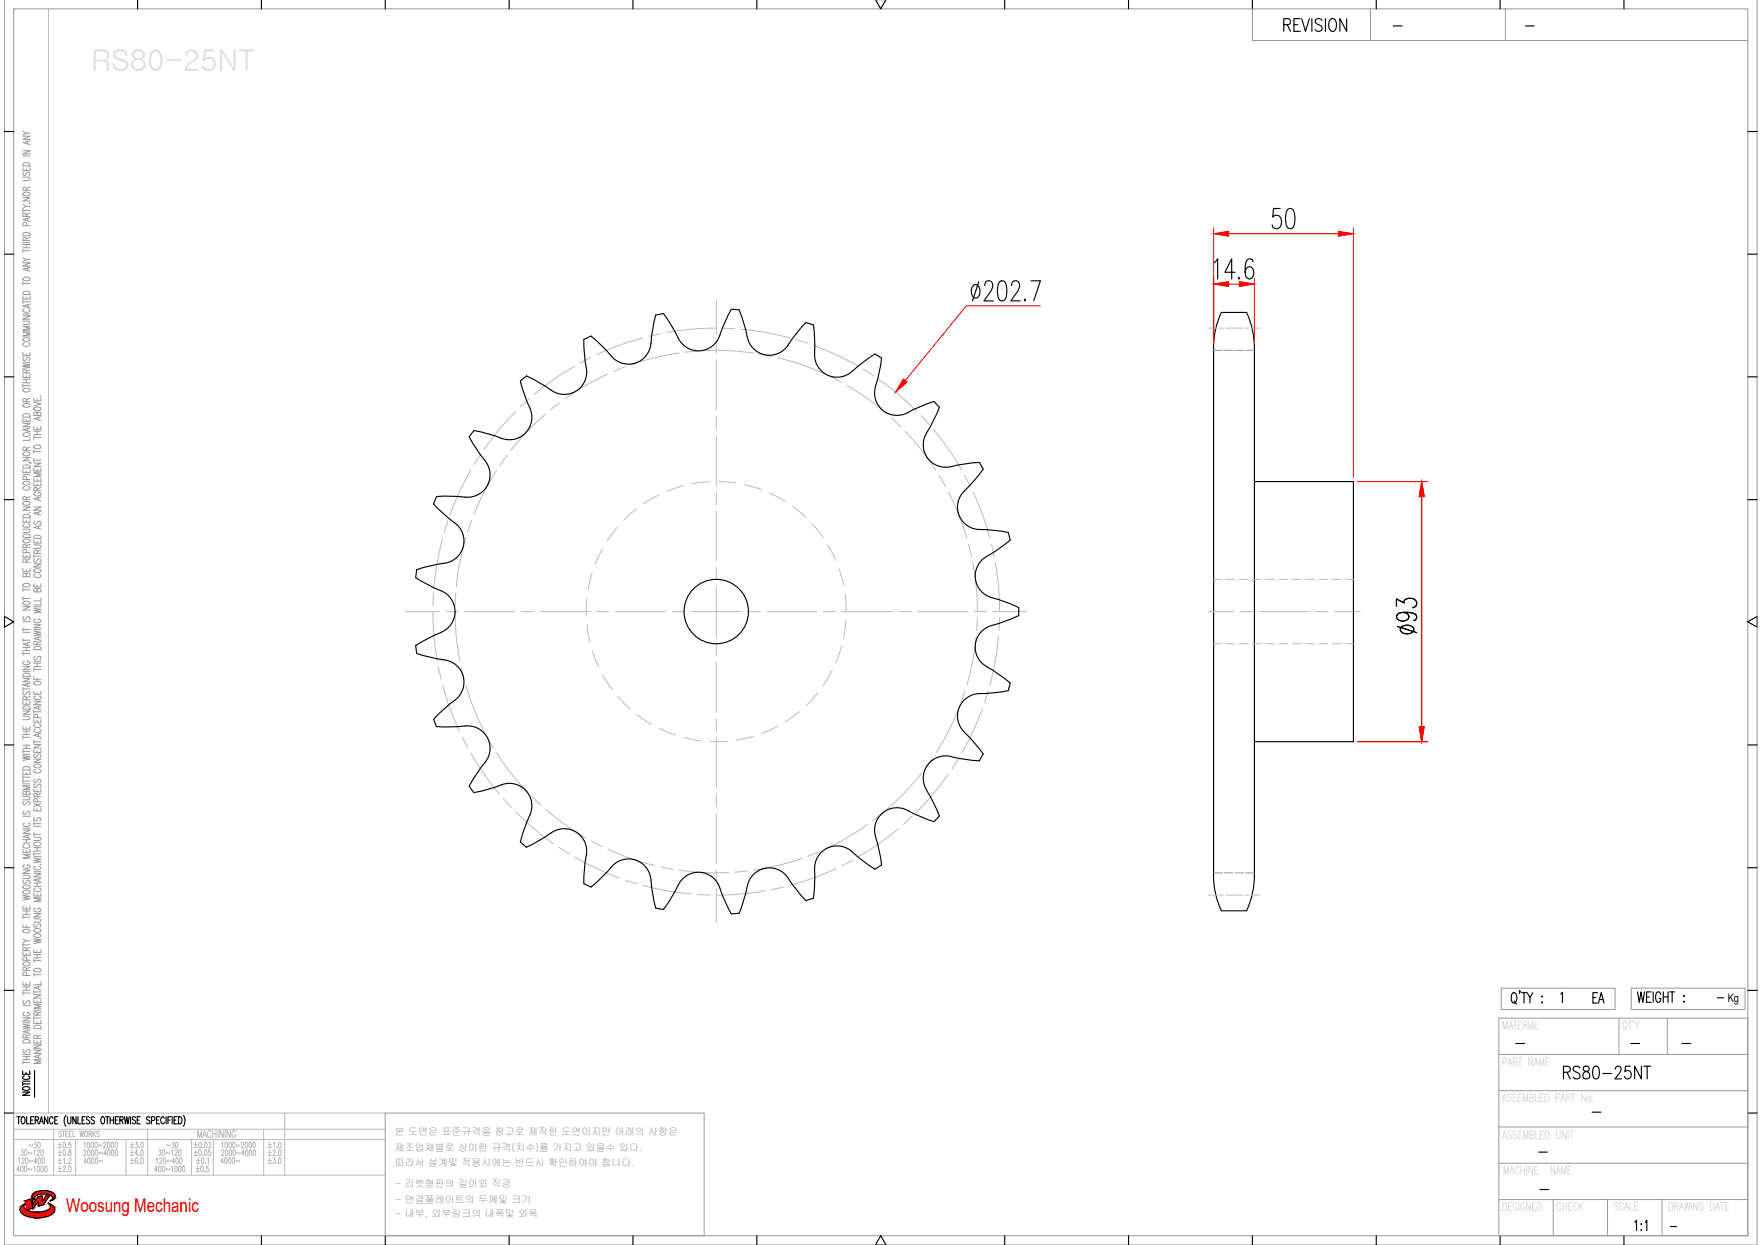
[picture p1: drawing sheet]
<svg xmlns="http://www.w3.org/2000/svg" width="297mm" height="210mm" viewBox="0 0 297 210" stroke-linecap="round" stroke-linejoin="round" font-family="sans-serif">
<defs><g id="words">
<text font-size="4.9" x="267.8" y="170.4">EA</text>
<text font-size="3.2" fill="#f00" x="11.1" y="204.3">Woosung Mechanic</text>
<g font-size="2.6">
<text x="234.2" y="5.6">-</text>
<text x="256.5" y="5.6">-</text>
<text x="288.9" y="169.3">-</text>
<text x="254.7" y="177.1">-</text>
<text x="274.1" y="177.1">-</text>
<text x="282.9" y="177.1">-</text>
<text x="267.8" y="188.7">-</text>
<text x="258.6" y="195.4">-</text>
<text x="258.9" y="201.8">-</text>
<text x="280.8" y="208.1">-</text>
</g>
<text font-size="2" x="291.4" y="169">Kg</text>
<g font-size="1.7" fill="#989898">
<text x="66.6" y="191.4">본 도면은 표준규격을 참고로 제작한 도면이지만 아래의 사항은</text>
<text x="66.6" y="194.1">제조업체별로 상이한 규격(치수)를 가지고 있을수 있다.</text>
<text x="66.6" y="196.6">따라서 설계및 적용시에는 반드시 확인하여야 합니다.</text>
<text x="66.7" y="200.2">- 리벳형핀의 길이와 직경</text>
<text x="66.7" y="202.8">- 연결플레이트의 두께및 크기</text>
<text x="66.7" y="205.2">- 내부, 외부링크의 내폭및 외폭</text>
</g>
</g></defs>
<!-- layer: 0 -->
<g fill="none" stroke="#989898" stroke-width=".17">
<path d="M.7 -.1v210h295.7v-210M2.3 1.5h292.5v206.8h-292.5zM211.3 1.5v5.3h83.5M231.2 1.5v5.3M253.9 1.5v5.3M3.9 33.3h1.2l-1.2 .6h1.2M3.9 29.9h.8l.4 .2-.2 .3h-1M3.9 28.2v.5h1.2v-.5M3.9 25.4h1.2l-1.2 .6h1.2M3.9 23h1.2l-1.2 .5h1.2M3.9 35.2v.6M3.9 35.5h1.2"/>
<path d="M3.9 34.5l.5 .3M3.9 26.3h1.2M3.9 22.1l.5 .4M3.9 39.3a.82 .82 0 0 1 1.2 .1v.3h-1.2zM3.9 32.5a.91 .91 0 0 1 1.2 .1 .64 .64 0 0 1-.6 .4 .64 .64 0 0 1-.6-.4zM3.9 27.6a.84 .84 0 0 1 1.2 .1v.3h-1.2zM4 29l-.1 .4 .1 .2 .3-.1a.52 .52 0 0 1 .7-.4l.1 .3-.2 .2M4.4 36.5v-.5h-.4l-.1 .5h1.2M4.4 32.1l-.1-.5h-.4v.5h1.2M4.4 28.4v.3M4.5 38.1l-.1-.5-.1-.1-.4 .1v.5h1.2M4.7 23.8v.4"/>
<path d="M4.7 36.8v.4M5 34.2v.1zM5.1 36.7l-1.2 .3 1.2 .3M5.1 34.8h-.7l-.5 .3M5.1 23.7l-1.2 .3 1.2 .4M5.1 22.5h-.7l-.5 .3M5.1 35.9l-.7 .3M5.1 31.6l-.7 .2M3.9 59.4v.6h1.2v-.6M3.9 54.1h.8l.4 .3-.2 .3h-1M3.9 53.2h1.2l-1.2 .6h1.2M3.9 49.9v.5h1.2v-.5"/>
<path d="M3.9 44.3h1.2l-1.2 .6h1.2M3.9 42v.5M3.9 47.5v.6M3.9 50.6v.6M3.9 52.9h1.2M3.9 50.9h1.2M3.9 47.8h1.2M3.9 43.5l.5 .3M3.9 42.3h1.2M3.9 41.8h1.2M3.9 41.2h1.2M3.9 40.9h1.2"/>
<path d="M3.9 57.1a.91 .91 0 0 1 1.2 0 .69 .69 0 0 1-1.2 .3zM3.9 49.2a.82 .82 0 0 1 1.2 .2v.2h-1.2zM3.9 46.9a.71 .71 0 0 1 1.2 .2 .7 .7 0 0 1-1.2-.1zM4.2 57.8a.32 .32 0 0 0-.3 .4 .32 .32 0 0 0 .4 .2h.3a.32 .32 0 0 0 .5-.2 .32 .32 0 0 0-.3-.4M4.2 52a.32 .32 0 0 0-.3 .5 .32 .32 0 0 0 .4 .2h.3a.32 .32 0 0 0 .5-.2 .32 .32 0 0 0-.3-.5M4.4 40.6v-.5h-.4l-.1 .5h1.2M4.4 41.2v.6M4.4 50.1v.3M4.4 59.6v.4M4.7 45.2v.4M4.7 51.4v.4M5.1 56h-1.2l1.2 .3-1.2 .3h1.2"/>
<path d="M5.1 55h-1.2l1.2 .3-1.2 .4h1.2M5.1 51.3l-1.2 .3 1.2 .3M5.1 45.1l-1.2 .3 1.2 .3M5.1 43.8h-.7l-.5 .3M5.1 40l-.7 .3M3.9 79.2v.5h1.2v-.5M3.9 77.1h1.2l-1.2 .6h1.2M3.9 73.2a.72 .72 0 0 1 1.2 .2 .87 .87 0 0 1-1.2 0zM3.9 71.4h1.2l-1.2 .6h1.2M3.9 70.5v.6h1.2v-.6M3.9 63.1v.5h1.2v-.5M3.9 61.3l1.2 .2-1.2 .2 1.2 .2-1.2 .2"/>
<path d="M3.9 64.7v.6M3.9 65h1.2M3.9 64.5h1.2M3.9 64h1.2M3.9 61.1h1.2M3.9 78.5a.84 .84 0 0 1 1.2 .1v.3h-1.2zM3.9 76.4a.71 .71 0 0 1 1.2 .2 .7 .7 0 0 1-1.2-.2zM3.9 69.9a.79 .79 0 0 1 1.2 .1v.3h-1.2zM3.9 68.2a.91 .91 0 0 1 1.2 .1 .69 .69 0 0 1-1.2 .2zM3.9 65.6a.74 .74 0 0 1 1.2 .2 .7 .7 0 0 1-1.2-.1zM4 60.2a.29 .29 0 0 0-.1 .5 .29 .29 0 0 0 .5-.1l.1-.2a.31 .31 0 0 1 .5-.1 .31 .31 0 0 1-.1 .5M4.4 75.9v-.5h-.5v.5h1.2"/>
<path d="M4.4 67.7v-.4l-.4-.1-.1 .5h1.2M4.4 62.9v-.5h-.5v.5h1.2M4.4 63.3v.3M4.4 64v.5M4.4 70.8v.3M4.4 79.4v.3M4.7 72.3v.4M5 78l.3 .1M5.1 73.8v.4h-1.2M5.1 72.2l-1.2 .3 1.2 .3M5.1 75.4l-.7 .2M5.1 67.2l-.7 .3"/>
<path d="M5.1 62.3l-.7 .3M5.7 78.9v.5h1.2v-.5M5.7 78.1h1.2l-1.2 .5h1.2M5.7 71.9v.5h1.2v-.5M5.7 67.8l1.2 .3-1.2 .3M5.7 67.1v.5h1.2v-.5M5.7 73.5v.5M5.7 75.8v.6M5.7 77.3v.6M5.7 77.6h1.2M5.7 76.1h1.2M5.7 73.7h1.2"/>
<path d="M5.7 73.3h1.2M5.7 72.7h1.2M5.8 75.2a.71 .71 0 0 1 1.1 .2 .73 .73 0 0 1-1.2-.1zM5.8 68.8a.91 .91 0 0 1 1.1 0 .69 .69 0 0 1-1.1 .3zM6.3 69.7l.2-.2h.3l.1 .2v.4h-1.2l.1-.6 .4 .1 .1 .5M6.3 67.3v.3M6.3 72.1v.3M6.3 72.7v.6M6.3 79.1v.3M6.5 70.4v.4M6.8 66.8h.1zM6.9 79.7h-1.2l1.2 .3-1.2 .4h1.2"/>
<path d="M6.9 70.3l-1.2 .3 1.2 .3M3.9 95.9v.5h1.2v-.5M3.9 93.4v.5h1.2v-.5M3.9 89.2h1l.2 .2-.2 .3-1 .1M3.9 87.5v.5h1.2v-.5M3.9 85.5h1.2l-1.2 .5h1.2M3.9 99.2v.5M3.9 99.4h1.2M3.9 80h1.2M3.9 98.5a.91 .91 0 0 1 1.2 .1 .64 .64 0 0 1-.6 .4 .64 .64 0 0 1-.6-.4zM3.9 91.1a.71 .71 0 0 1 1.2 .2 .73 .73 0 0 1-1.2-.2zM3.9 90.2a.79 .79 0 0 1 1.2 .1v.3h-1.2z"/>
<path d="M3.9 86.9a.82 .82 0 0 1 1.2 .1v.3h-1.2zM3.9 84.7a.91 .91 0 0 1 1.2 .1 .64 .64 0 0 1-.6 .4 .64 .64 0 0 1-.6-.4zM3.9 81.3a.91 .91 0 0 1 1.2 .1 .64 .64 0 0 1-.6 .4 .64 .64 0 0 1-.6-.4zM4.2 88.3a.32 .32 0 0 0-.3 .4 .32 .32 0 0 0 .4 .2h.3a.32 .32 0 0 0 .5-.2 .32 .32 0 0 0-.3-.4M4.2 82a.32 .32 0 0 0-.3 .4 .32 .32 0 0 0 .4 .2h.3a.32 .32 0 0 0 .5-.2 .32 .32 0 0 0-.3-.4M4.4 96.9l.3-.2h.3l.1 .2v.3h-1.2l.1-.5h.4v.5M4.4 94.8v-.5l-.4-.1-.1 .6h1.2M4.4 92.3l-.1-.5-.4 .1v.4h1.2M4.4 84.3v-.5l-.4-.1-.1 .6h1.2M4.4 87.7v.3M4.4 93.6v.3M4.4 96.1v.3"/>
<path d="M4.5 93.2l-.1-.5h-.5v.5h1.2M4.5 80.8l-.1-.4-.1-.1-.4 .1v.4h1.2M5 86.4h.1M5.1 94.2l-.7 .3M5.1 91.8l-.7 .2M5.1 83.7l-.7 .3M5.7 98.4v.5h1.2v-.5M5.7 95.1h1.2l-1.2 .5h1.2M5.7 91.9h.9l.3 .2-.2 .3h-1M5.7 91v.6h1.2v-.6M5.7 85.5h1.2l-1.2 .5h1.2M5.7 81.4v.5h1.2v-.5"/>
<path d="M5.7 80.6v.5h1.2v-.5M5.7 93.5v.6M5.7 93.8h1.2M5.8 96a.91 .91 0 0 1 1.1 .1 .64 .64 0 0 1-.6 .4 .64 .64 0 0 1-.6-.4zM5.8 90.4a.79 .79 0 0 1 1.1 .1v.3h-1.2zM5.9 94.2a.29 .29 0 0 0-.2 .5 .29 .29 0 0 0 .5-.1l.1-.2a.31 .31 0 0 1 .5-.1 .31 .31 0 0 1-.1 .5M5.9 87.9l-.2 .2 .2 .3 .3-.1 .1-.3a.3 .3 0 0 1 .5-.1 .3 .3 0 0 1-.1 .5M6 96.8a.32 .32 0 0 0-.3 .4 .32 .32 0 0 0 .5 .2h.2a.32 .32 0 0 0 .5-.2 .32 .32 0 0 0-.3-.4M6 83a.32 .32 0 0 0-.3 .4 .32 .32 0 0 0 .5 .2h.2a.34 .34 0 0 0 .5-.3 .34 .34 0 0 0-.5-.3v.2M6.3 99.4l.2-.2 .3 .1 .1 .1v.4h-1.2l.1-.5h.4l.1 .5M6.3 93.3l-.1-.5h-.4l-.1 .5h1.2M6.3 82.7l-.1-.5h-.4l-.1 .5h1.2"/>
<path d="M6.3 80.8v.3M6.3 81.6v.3M6.3 91.2v.4M6.3 98.6v.3M6.5 83.9v.4M6.5 86.4v.4M6.5 88.7v.4M6.9 88.6l-1.2 .3 1.2 .3M6.9 86.2l-1.2 .3 1.2 .4M6.9 83.8l-1.2 .3 1.2 .3M6.9 92.7l-.6 .3M6.9 82.2l-.6 .3"/>
<path d="M3.9 119.9h1.2l-1.2 .6h1.2M3.9 118.2v.5h1.2v-.5M3.9 114.4h1.2l-1.2 .5h1.2M3.9 112.3h1.2l-1.2 .6h1.2M3.9 102.3h1.2l-1.2 .5h1.2M3.9 100.6v.6M3.9 105.8v.6M3.9 107.6v.6M3.9 109.9v.6M3.9 115.9v.5M3.9 116.2h1.2M3.9 113.2h1.2"/>
<path d="M3.9 110.2h1.2M3.9 109.7h1.2M3.9 109.1h1.2M3.9 107.9h1.2M3.9 106.6h1.2M3.9 106.1h1.2M3.9 104.8h1.2M3.9 100.9h1.2M3.9 119.2a.84 .84 0 0 1 1.2 .1v.3h-1.2zM3.9 113.7a.82 .82 0 0 1 1.2 .1v.3h-1.2zM3.9 101.5a.91 .91 0 0 1 1.2 .1 .69 .69 0 0 1-1.2 .2zM4 116.6a.29 .29 0 0 0-.1 .5 .29 .29 0 0 0 .5-.1l.1-.2a.31 .31 0 0 1 .5-.1 .31 .31 0 0 1-.1 .5"/>
<path d="M4 104a.29 .29 0 0 0-.1 .4 .29 .29 0 0 0 .5 0l.1-.3a.31 .31 0 0 1 .5-.1 .31 .31 0 0 1-.1 .5M4.2 111.5a.32 .32 0 0 0-.3 .4 .32 .32 0 0 0 .4 .2h.3a.34 .34 0 0 0 .5-.3 .34 .34 0 0 0-.5-.3v.2M4.4 118v-.5l-.4-.1-.1 .6h1.2M4.4 109.1v.6M4.4 118.4v.3M4.7 108.4v.4M4.7 115.3v.4M5.1 115.2l-1.2 .3 1.2 .3M5.1 108.3l-1.2 .3 1.2 .3M5.1 117.4l-.7 .3M5.7 118.2h1.2l-1.2 .6h1.2M5.7 116.6v.5h1.2v-.5"/>
<path d="M5.7 114.1v.5h1.2M5.7 106.4l1.2 .2-1.2 .2 1.2 .2-1.2 .2M5.7 105.3h1.2l-1.2 .5h1.2M5.7 102.5l1.2 .3-1.2 .1 1.2 .3-1.2 .1M5.7 112.6v.5M5.7 119.7v.6M5.7 112.9h1.2M5.7 112.4h1.2M5.7 111.8h1.2M5.7 111.5h1.2M5.7 106.2h1.2M5.7 102.3h1.2"/>
<path d="M5.8 115a.71 .71 0 0 1 1.1 .3 .7 .7 0 0 1-1.2-.2zM5.8 109.1a.84 .84 0 0 1 1.1 .2v.2h-1.2zM5.9 110.7a.29 .29 0 0 0-.2 .4 .29 .29 0 0 0 .5 0l.1-.3a.31 .31 0 0 1 .5-.1 .31 .31 0 0 1-.1 .5M6 117.4a.32 .32 0 0 0-.3 .4 .32 .32 0 0 0 .5 .2h.2a.32 .32 0 0 0 .5-.2 .32 .32 0 0 0-.3-.4M6 104.4a.32 .32 0 0 0-.3 .4 .32 .32 0 0 0 .5 .2h.2a.33 .33 0 0 0 .5-.3 .33 .33 0 0 0-.5-.3v.2M6.3 108.7l-.1-.5h-.4l-.1 .5h1.2M6.3 111.8v.6M6.3 114.3v.3M6.3 116.7v.4M6.5 107.5v.4M6.5 119.1v.4M6.9 119l-1.2 .3 1.2 .3"/>
<path d="M6.9 107.3l-1.2 .3 1.2 .4M6.9 101.5v.5h-1.2M6.9 100.8v.5h-1.2M6.9 108.1l-.6 .3M3.9 139.9h1.2l-1.2 .6h1.2M3.9 134.3h.8l.4 .2-.2 .3h-1M3.9 130v.6h1.2v-.6M3.9 127.4l1.2 .2-1.2 .2 1.2 .2-1.2 .2M3.9 122.4v.6h1.2v-.6M3.9 120.8h.8l.4 .2-.2 .3h-1M3.9 124v.6M3.9 126.4v.6"/>
<path d="M3.9 130.8v.5M3.9 131.4v.6M3.9 139.6h1.2M3.9 137.6h1.2M3.9 132.2h1.2M3.9 131.7h1.2M3.9 131h1.2M3.9 127.2h1.2M3.9 126.7h1.2M3.9 126.2h1.2M3.9 125.6h1.2M3.9 124.3h1.2"/>
<path d="M3.9 123.8h1.2M3.9 123.3h1.2M3.9 129.4a.82 .82 0 0 1 1.2 .1v.3h-1.2zM4 136.8a.29 .29 0 0 0-.1 .4 .29 .29 0 0 0 .5 0l.1-.3a.31 .31 0 0 1 .5-.1 .31 .31 0 0 1-.1 .5M4 135.1l-.1 .2 .1 .4 .3-.1 .2-.3a.3 .3 0 0 1 .5-.1 .3 .3 0 0 1-.1 .5M4.2 138.7a.32 .32 0 0 0-.3 .4 .32 .32 0 0 0 .4 .3h.3a.32 .32 0 0 0 .5-.3 .32 .32 0 0 0-.3-.4M4.4 133.6l.3-.2h.3l.1 .2v.4h-1.2l.1-.6 .4 .1v.5M4.4 122.6v.4M4.4 123.3v.5M4.4 125.6v.6M4.4 130.2v.4M5.1 132.5h-1.2l1.2 .3-1.2 .3h1.2"/>
<path d="M5.7 136.2v.5h1.2v-.5M5.7 133v.5h1.2v-.5M5.7 128h1.2l-1.2 .6h1.2M5.7 126.3v.6h1.2v-.6M5.7 125.5h1.2l-1.2 .6h1.2M5.7 121.3v.5h1.2v-.5M5.7 124.8v.5M5.7 138.6v.5M5.7 139.3h1.2M5.7 138.9h1.2M5.7 135.5l1.2 .5M5.7 125.1h1.2"/>
<path d="M5.7 120h1.2M5.8 129a.91 .91 0 0 1 1.1 .1 .69 .69 0 0 1-1.1 .2zM5.9 137.9a.29 .29 0 0 0-.2 .4 .29 .29 0 0 0 .5 0l.1-.3a.31 .31 0 0 1 .5-.1 .31 .31 0 0 1-.1 .5M5.9 132.2l-.2 .4a.26 .26 0 0 0 .2 .2 .26 .26 0 0 0 .3-.2l.1-.2a.31 .31 0 0 1 .5-.1 .31 .31 0 0 1-.1 .5M5.9 131.4a.29 .29 0 0 0-.2 .5 .29 .29 0 0 0 .5-.1l.1-.2a.31 .31 0 0 1 .5-.1 .31 .31 0 0 1-.1 .5M5.9 127.1a.29 .29 0 0 0-.2 .5 .29 .29 0 0 0 .5-.1l.1-.2a.31 .31 0 0 1 .5-.1 .31 .31 0 0 1-.1 .5M6 129.7a.32 .32 0 0 0-.3 .4 .32 .32 0 0 0 .5 .2h.2a.32 .32 0 0 0 .5-.2 .32 .32 0 0 0-.3-.4M6 122.9a.32 .32 0 0 0-.3 .4 .32 .32 0 0 0 .5 .2h.2a.32 .32 0 0 0 .5-.2 .32 .32 0 0 0-.3-.4M6 122a.32 .32 0 0 0-.3 .5 .32 .32 0 0 0 .5 .2h.2a.32 .32 0 0 0 .5-.2 .32 .32 0 0 0-.3-.5M6.3 134.3l-.1-.4-.4-.1-.1 .5h1.2M6.3 121.4v.4M6.3 126.5v.4"/>
<path d="M6.3 133.2v.3M6.3 136.4v.3M6.3 135.2v-.5l-.2-.1-.3 .1-.1 .5h1.2M6.3 121v-.5h-.5l-.1 .5h1.2M6.5 123.8v.4M6.8 124.5h.1zM6.9 123.6l-1.2 .4 1.2 .3M6.9 135.5l-1.2 .5M6.9 133.8l-.6 .2M3.9 155.8v.6h1.2M3.9 152.8v.5h1.2v-.5M3.9 151l1.2 .1-1.2 .2 1.2 .2-1.2 .2"/>
<path d="M3.9 149.5a.72 .72 0 0 1 1.2 .1 .87 .87 0 0 1-1.2 0zM3.9 147.6h.8l.4 .2-.2 .3h-1M3.9 146.7h1.2l-1.2 .5h1.2M3.9 143.2v.5h1.2v-.5M3.9 154.4v.5M3.9 159v.6M3.9 159.3h1.2M3.9 158.3l.5 .3M3.9 154.6h1.2M3.9 154.1h1.2M3.9 153.6h1.2M3.9 142.1h1.2"/>
<path d="M3.9 141.6h1.2M3.9 156.8a.91 .91 0 0 1 1.2 .1 .64 .64 0 0 1-.6 .4 .64 .64 0 0 1-.6-.4zM3.9 150.3a.91 .91 0 0 1 1.2 0 .64 .64 0 0 1-.6 .5 .64 .64 0 0 1-.6-.5zM4 148.4a.29 .29 0 0 0-.1 .5 .29 .29 0 0 0 .5-.1l.1-.2a.31 .31 0 0 1 .5-.1 .31 .31 0 0 1-.1 .5M4.2 145.8a.32 .32 0 0 0-.3 .4 .32 .32 0 0 0 .4 .2h.3a.33 .33 0 0 0 .5-.3 .33 .33 0 0 0-.5-.3v.2M4.2 142.4a.32 .32 0 0 0-.3 .4 .32 .32 0 0 0 .4 .2h.3a.32 .32 0 0 0 .5-.2 .32 .32 0 0 0-.3-.4M4.4 141.6v.5M4.4 143.4v.3M4.4 152.9v.4M4.4 153.6v.5M4.4 156v.4M4.7 140.8v.4"/>
<path d="M5.1 158.6h-.7l-.5 .3M5.1 144.1h-1.2l1.2 .3-1.2 .3h1.2M5.1 140.7l-1.2 .3 1.2 .4M5.1 159.7l-.7 .3M5.7 158.3l1.2 .2-1.2 .2 1.2 .2-1.2 .2M5.7 154.9h.9l.3 .2-.2 .3-1 .1M5.7 154h1.2l-1.2 .6h1.2M5.7 150.5v.6h1.2v-.6M5.7 147.3h1.2l-1.2 .5h1.2M5.7 144.7l1.2 .2-1.2 .2 1.2 .2-1.2 .2M5.7 141.2h.9l.3 .2-.2 .3h-1M5.7 140.4v.5"/>
<path d="M5.7 143.7v.5M5.7 149.5h1.2M5.7 148.9h1.2M5.7 147h1.2M5.7 144.4h1.2M5.7 143.9h1.2M5.7 143.5h1.2M5.7 142.9h1.2M5.7 140.7h1.2M5.8 157.6a.71 .71 0 0 1 1.1 .2 .7 .7 0 0 1-1.2-.1zM5.8 156.7a.71 .71 0 0 1 1.1 .2 .7 .7 0 0 1-1.2-.1zM5.8 142.1a.71 .71 0 0 1 1.1 .3 .7 .7 0 0 1-1.2-.2z"/>
<path d="M5.9 155.8l-.2 .1 .2 .4 .3-.1 .1-.3a.3 .3 0 0 1 .5-.1 .3 .3 0 0 1-.1 .5M6 153.1a.32 .32 0 0 0-.3 .4 .32 .32 0 0 0 .5 .2h.2a.34 .34 0 0 0 .5-.3 .34 .34 0 0 0-.5-.3v.2M6 149.7a.32 .32 0 0 0-.3 .4 .32 .32 0 0 0 .5 .2h.2a.32 .32 0 0 0 .5-.2 .32 .32 0 0 0-.3-.4M6 146.1a.32 .32 0 0 0-.3 .4 .32 .32 0 0 0 .5 .2h.2a.32 .32 0 0 0 .5-.2 .32 .32 0 0 0-.3-.4M6.3 142.9v.6M6.3 148.9v.6M6.3 150.7v.4M6.5 148.2v.4M6.8 145.8h.1zM6.9 151.4h-1.2l1.2 .3-1.2 .3h1.2M6.9 148.1l-1.2 .3 1.2 .3M3.9 172.7l1.2 .2-1.2 .2 1.2 .2-1.2 .2"/>
<path d="M3.9 171.6h1.2l-1.2 .5h1.2M3.9 165.5v.6h1.2v-.6M3.9 160.5v.6h1.2v-.6M3.9 179.1h1.2M3.9 167.1v.6M3.9 178.9v.5M3.9 178.7h1.2M3.9 178.1h1.2M3.9 177.8h1.2M3.9 172.4h1.2M3.9 169.6h1.2M3.9 167.4h1.2"/>
<path d="M3.9 167h1.2M3.9 166.4h1.2M3.9 175.4a.82 .82 0 0 1 1.2 .1v.3h-1.2zM3.9 162.3a.71 .71 0 0 1 1.2 .3 .7 .7 0 0 1-1.2-.2zM4 176.9l-.1 .2 .1 .4 .3-.1 .2-.3a.3 .3 0 0 1 .5-.1 .3 .3 0 0 1-.1 .5M4 168.7a.29 .29 0 0 0-.1 .5 .29 .29 0 0 0 .5-.1l.1-.2a.31 .31 0 0 1 .5-.1 .31 .31 0 0 1-.1 .5M4.2 170.7a.32 .32 0 0 0-.3 .4 .32 .32 0 0 0 .4 .2h.3a.33 .33 0 0 0 .5-.3 .33 .33 0 0 0-.5-.3v.2M4.4 175v-.5l-.4-.1-.1 .6h1.2M4.4 163.6v-.5h-.4l-.1 .5h1.2M4.4 160.3v-.5h-.4l-.1 .5h1.2M4.4 160.7v.4M4.4 165.7v.4"/>
<path d="M4.4 166.4v.6M4.4 178.1v.6M4.5 164.5l-.1-.5h-.5v.5h1.2M4.5 161.9l-.1-.5-.1-.1-.4 .1v.5h1.2M4.7 173.7v.4M5.1 173.6l-1.2 .3 1.2 .4M5.1 174.4l-.7 .3M5.1 163.1l-.7 .2M5.7 177.1h1.2l-1.2 .5h1.2M5.7 176.2h1.2l-1.2 .5h1.2M5.7 175.3v.5h1.2v-.5M5.7 172v.6h1.2v-.6"/>
<path d="M5.7 168.5v.5h1.2v-.5M5.7 167.7h1.2l-1.2 .6h1.2M5.7 160.1v.5h1.2v-.5M5.7 171.6h1.2M5.7 161.7v.6M5.7 164.1v.5M5.7 166.9v.6M5.7 171.4v.5M5.7 170.3h1.2M5.7 167.2h1.2M5.7 164.3h1.2M5.7 162h1.2"/>
<path d="M5.7 161.5h1.2M5.7 160.9h1.2M5.8 173a.82 .82 0 0 1 1.1 .1v.3h-1.2zM5.8 163.4a.71 .71 0 0 1 1.1 .3 .87 .87 0 0 1-1.2 0zM6.3 175.1l-.1-.5h-.4l-.1 .5h1.2M6.3 171.1l-.1-.4-.4-.1-.1 .5h1.2M6.3 160.3v.3M6.3 160.9v.6M6.3 168.7v.3M6.3 172.2v.4M6.3 175.5v.3M6.5 166.3v.4"/>
<path d="M6.5 177.9v.4M6.9 178.7h-1.2l1.2 .3-1.2 .3h1.2M6.9 177.8l-1.2 .3 1.2 .3M6.9 169.3h-1.2l1.2 .4-1.2 .3h1.2M6.9 166.2l-1.2 .3 1.2 .4M6.9 165.5v.5h-1.2M6.9 174.5l-.6 .3M6.9 170.6l-.6 .3M252.8 177.8h42M252.8 171.7h42v36.6h-42zM253.2 166.6h19.2v3.6h-19.2zM273.1 171.7v6.1"/>
<path d="M275.2 166.6h19.2v3.6h-19.2zM281.2 171.7v6.1M65 187.7h53.8v20.6h-53.8zM252.8 196.1h42M252.8 183.9h42M252.8 190h42M252.8 202.2h42M262 202.2v6.1M271.2 202.2v6.1M280.3 202.2v6.1"/>
</g>
<g fill="none" stroke="#000" stroke-width=".19">
<path d="M23.2 -.1v1.6M44.1 -.1v1.6M65 -.1v1.6M85.9 -.1v1.6M106.8 -.1v1.6M127.7 -.1v1.6M147.7 -.1l.9 1.6 .9-1.6M169.5 -.1v1.6M190.4 -.1v1.6M211.3 -.1v1.6M232.1 -.1v1.6M253 -.1v1.6"/>
<path d="M273.9 -.1v1.6M216.5 4.2h.8a.52 .52 0 0 0 .4-.5 .52 .52 0 0 0-.4-.6h-.8v2.2M217.1 4.2l.6 1.1M218.3 4.2h.6M219.3 3.1h-1v2.2h1M219.6 3.1l.6 2.2 .7-2.2M221.3 3.1v2.2M223 3.4a.58 .58 0 0 0-.7-.3 .58 .58 0 0 0-.4 .8l.8 .4a.53 .53 0 0 1 .3 .5 .53 .53 0 0 1-.4 .5h-.3l-.4-.3M223.6 3.1v2.2M224.5 3.3l.1-.2a.93 .93 0 0 1 .8 1.4l-.1 .3a.57 .57 0 0 1-.5 .5 .57 .57 0 0 1-.6-.5 1.47 1.47 0 0 1 .3-1.5zM227.1 3.1v2.2l-1.1-2.2v2.2M.7 22.2h1.6"/>
<path d="M294.8 22.2h1.6M.7 42.9h1.6M204.7 58.7v88.9M206 52.7a14.2 14.2 0 0 0-1.3 6M206 52.7h4.3M210.3 52.7a14.2 14.2 0 0 1 1.3 6v88.9a14.2 14.2 0 0 1-1.3 5.9M294.8 42.9h1.6M.7 63.5h1.6M294.8 63.5h1.6M.7 84.2h1.6M211.6 81.2h16.7v43.8h-16.7M294.8 84.2h1.6"/>
<path d="M.7 103.9l1.6 .9-1.6 .9zM294.8 104.8l1.6-.9v1.8zM.7 125.6h1.6M294.8 125.6h1.6M.7 146.3h1.6M204.7 147.6a14.2 14.2 0 0 0 1.3 5.9M206 153.6h4.3M294.8 146.3h1.6M.7 167h1.6M255.2 167.4h.1a.77 .77 0 0 1 .5 1v.3a.41 .41 0 0 1-.4 .4 .41 .41 0 0 1-.4-.4l-.1-.7zM255.4 168.8l.4 .5M256.4 167.1l-.1 .1v-.1v-.1l.1 .1-.1 .4"/>
<path d="M256.7 167.4h.8M257.1 167.4v1.7M257.6 167.4l.5 .8v.9M258.5 167.4l-.4 .8M260.1 168v.1zM260.1 168.9v.2zM263.3 167.6l.3-.3v1.7M267.2 179.9a.45 .45 0 0 0 .1 .7 .76 .76 0 0 1 .7 .4 .76 .76 0 0 1 0 .8 .64 .64 0 0 1-1-.2 .64 .64 0 0 1 .5-.9l.3-.1a.45 .45 0 0 0 .2-.7l-.3-.1zM268.9 179.9l.4-.1a1.05 1.05 0 0 1 .5 1.2l-.3 .8-.4 .1a1.05 1.05 0 0 1-.5-1.2zM275 179.8h-.8l-.1 .9a.69 .69 0 0 1 1.1 .3 .69 .69 0 0 1-.8 .9l-.2-.1-.2-.3M276.2 167.2l.3 1.8 .3-1.8 .3 1.8 .3-1.8M276.9 179.8v2.1l-1.2-2.1v2.1"/>
<path d="M277.3 179.8h1.1M277.7 168.1h.5M277.8 179.8v2.1M278.5 167.2h-.8v1.8h.8M278.9 167.2v1.8M280.1 167.7a.4 .4 0 0 0-.4-.5 .4 .4 0 0 0-.4 .5v.9a.4 .4 0 0 0 .2 .3 .4 .4 0 0 0 .5 0l.1-.6h-.3M280.6 168.1h.8M280.6 167.2v1.8M281.4 167.2v1.8M281.7 167.2h.8M282.1 167.2v1.8M284 167.8v.2z"/>
<path d="M284 168.8v.2zM294.8 167h1.6M.7 187.7h1.6M2.8 188.3h.6M3.1 188.3v1.2M3.7 188.3h.1a.64 .64 0 0 1 .4 .6 .64 .64 0 0 1-.4 .6 .85 .85 0 0 1-.1-1.2zM3.8 184.1h1.2l-1.2 .6h1.2M3.8 180.6v.5h1.2v-.5M3.8 182.7h1.2M3.8 182.5v.5M3.8 182.3h1.2M3.9 183.4a.71 .71 0 0 1 1.1 .2 .7 .7 0 0 1-1.2-.2z"/>
<path d="M4.1 181.4a.32 .32 0 0 0-.3 .4 .32 .32 0 0 0 .5 .2l.7-.2v-.2l-.3-.2M4.4 180.8v.3M4.5 188.3v1.2h.5M5.2 188.8h.3M5.7 188.3h-.5v1.2h.5M5.8 180.5v4.5M5.9 188.8h.5l.1-.4-.6-.1v1.2M6.2 188.8l.3 .7M6.7 189.5l.3-1.2 .3 1.2M6.8 189.1h.4M8.1 188.3v1.2l-.6-1.2v1.2M8.9 188.5l-.2-.2a.64 .64 0 0 0-.4 .6 .64 .64 0 0 0 .4 .6l.2-.3"/>
<path d="M9.2 188.8h.4M9.7 188.3h-.5v1.2h.5M11.1 188a1.56 1.56 0 0 0 0 1.9M11.4 188.3v.8l.2 .4 .3-.2 .1-1M12.8 188.3v1.2l-.5-1.2v1.2M13.2 188.3v1.2h.4M13.9 188.8h.3M14.4 188.3h-.5v1.2h.5M15.1 188.4l-.2-.1-.3 .1 .1 .3 .4 .3v.3l-.2 .2-.3-.2M15.9 188.4l-.2-.1h-.3v.4l.4 .2 .1 .4-.2 .2-.3-.2M17.2 188.3h.1a.64 .64 0 0 1 .4 .6 .64 .64 0 0 1-.4 .6 .85 .85 0 0 1-.1-1.2zM17.8 188.3h.6"/>
<path d="M18.1 188.3v1.2M18.6 188.8h.5M18.6 188.3v1.2M19.1 188.3v1.2M19.5 188.8h.3M20 188.3h-.5v1.2h.5M20.2 188.8h.5l.1-.4-.6-.1v1.2M20.5 188.8l.3 .7M21 188.3l.2 1.2 .2-1.2 .2 1.2 .2-1.2M22 188.3v1.2M22.9 188.4l-.2-.1h-.3l-.1 .4 .5 .2 .1 .4-.2 .2-.4-.2M23.1 188.8h.4"/>
<path d="M23.7 188.3h-.6v1.2h.6M25.3 188.4a.29 .29 0 0 0-.5-.1 .29 .29 0 0 0 .1 .5l.3 .1 .1 .4-.2 .2-.4-.2M25.6 188.9l.4-.1 .1-.1-.1-.4h-.4v1.2M26.4 188.8h.3M26.9 188.3h-.5v1.2h.5M27.7 188.5l-.2-.2a.64 .64 0 0 0-.4 .6 .64 .64 0 0 0 .4 .6l.2-.3M28 188.3v1.2M28.3 188.8h.3M28.8 188.3h-.5v1.2M29 188.3v1.2M29.4 188.8h.3M29.9 188.3h-.5v1.2h.5"/>
<path d="M30.1 188.3a.64 .64 0 0 1 .6 .4 .64 .64 0 0 1-.2 .7l-.4 .1zM30.9 188a1.66 1.66 0 0 1 0 1.9M263.7 180.8h.8a.52 .52 0 0 0 .4-.5 .52 .52 0 0 0-.4-.5h-.8v2.1M264.3 180.8l.6 1.1M266.5 180.1a.61 .61 0 0 0-.7-.4 .61 .61 0 0 0-.4 .6l.1 .3 .8 .4a.55 .55 0 0 1-.2 .9h-.3l-.4-.3M270.3 181h1.5M272.5 180.3v-.3l.3-.2 .5 .1a.69 .69 0 0 1-.1 1l-.8 1h1.1M294.8 187.7h1.6M23.2 208.3v1.6M44.1 208.3v1.6M65 208.3v1.6M85.9 208.3v1.6"/>
<path d="M106.8 208.3v1.6M127.7 208.3v1.6M148.6 208.3l.9 1.6h-1.8zM169.5 208.3v1.6M190.4 208.3v1.6M211.3 208.3v1.6M232.1 208.3v1.6M253 208.3v1.6M273.9 208.3v1.6M275.7 206.1l.3-.4v1.8M276.8 206.3v.2zM276.8 207.3v.2z"/>
<path d="M277.5 206.1l.3-.4v1.8"/>
<circle cx="120.8" cy="103.1" r="5.4"/>
</g>
<g fill="none" stroke="#bababa" stroke-width=".17">
<path d="M8.2 1.5v186.2M2.3 187.7h62.7v20.6M2.3 190.4h62.7M2.3 192.1h62.7M2.3 198.1h62.7M3.1 195.4l.2-.2v1M3.3 197.2h-.5l.3-.6v1M3.5 193.9h.4l-.2 .3a.26 .26 0 0 1 .2 .4 .26 .26 0 0 1-.4 0M3.6 196.7l.1-.1a.57 .57 0 0 1 0 1l-.2-.2zM3.7 195.4v-.1a.21 .21 0 0 1 .3 0 .21 .21 0 0 1 0 .3l-.4 .6h.5M4.2 196.7l.1-.1a.57 .57 0 0 1 0 1l-.2-.2zM4.2 193.9h.1a.59 .59 0 0 1 0 .9l-.2-.2z"/>
<path d="M4.4 195.3l.1-.1a.56 .56 0 0 1 0 1l-.2-.4zM5.4 197l-.1 .2-.4-.2-.1 .3M5.4 194.3l-.1 .2-.4-.2-.1 .3M5.5 193l-.1 .2-.4-.2-.1 .3M5.5 195.6l-.1 .3-.3-.3-.1 .3M5.7 196.8l.1-.2v1M5.7 194l.1-.1v.9M5.8 192.6h.3l-.2 .3a.27 .27 0 0 1 .3 .4 .27 .27 0 0 1-.5 .1M6.3 195.9h-.5l.3-.7v1M6.3 194.1v-.1a.21 .21 0 0 1 .3-.1 .21 .21 0 0 1 0 .3l-.4 .6h.5M6.3 196.7l.1-.1a.57 .57 0 0 1 0 1l-.2-.5zM6.5 192.6a.59 .59 0 0 1 0 .9l-.1-.4z"/>
<path d="M6.5 195.3l.1-.1a.56 .56 0 0 1 0 1l-.2-.4zM7 196.7l.1-.1a.54 .54 0 0 1 0 1l-.2-.5zM7 193.9h.1a.56 .56 0 0 1 0 .9l-.2-.4zM7.1 195.3l.1-.1a.59 .59 0 0 1 0 1l-.1-.2zM7.6 196.7l.1-.1a.57 .57 0 0 1 0 1l-.2-.2zM9.1 190.4v7.7M9.8 195.6h.6M9.8 196.1h.6M9.8 197h.6M9.8 197.5h.6M9.8 194.3h.6M9.8 194.8h.6"/>
<path d="M9.8 193h.6M9.8 193.5h.6M10.1 192.6v.8M10.1 193.9v.8M10.1 195.2v.8M10.1 196.6v.8M10.4 190.8l-.2-.1-.3 .1v.2l.5 .4-.2 .3-.3-.2M10.5 190.7h.4M10.6 196.8l.1-.1a.21 .21 0 0 1 .3 0 .21 .21 0 0 1 0 .3l-.4 .6h.5M10.7 195.4l.2-.2v1M10.7 193.9h.1a.59 .59 0 0 1 0 .9l-.2-.2zM10.7 192.6h.1a.59 .59 0 0 1 0 .9l-.2-.1z"/>
<path d="M10.7 190.7v1M11.1 191.2h.3M11.3 197.5h.1M11.3 193.4h.1M11.3 196.1v.1zM11.3 194.7v.1zM11.5 190.7h-.4v1h.4M11.6 195.4v-.1a.21 .21 0 0 1 .3 0 .21 .21 0 0 1 0 .3l-.3 .6h.4M11.6 193.9v.3a.31 .31 0 0 1 .4 .3 .31 .31 0 0 1-.4 .3 .4 .4 0 0 1 .3-.6v-.3zM11.7 196.7l.1-.1a.57 .57 0 0 1 0 1l-.2-.5zM11.7 191.2h.3M11.9 192.6h-.3v.4a.26 .26 0 0 1 .4 .2 .26 .26 0 0 1-.4 .2"/>
<path d="M12.1 190.7h-.4v1h.4M12.3 190.7v1h.4M12.7 192.1v6M13.5 190.7l.1 1 .2-1 .2 1 .1-1M14.1 192.8l.2-.2v.9M14.1 194.1l.1-.1a.21 .21 0 0 1 .3-.1 .21 .21 0 0 1 0 .3l-.4 .6h.4M14.4 190.7h.1a.51 .51 0 0 1 .3 .5 .51 .51 0 0 1-.3 .5 .7 .7 0 0 1-.1-1zM14.6 195.9h-.5l.3-.7v1M14.8 192.6h.1a.59 .59 0 0 1 0 .9l-.2-.4zM14.8 193.9h.1a.56 .56 0 0 1 0 .9l-.2-.4zM14.9 195.3l.1-.1a.59 .59 0 0 1 0 1l-.2-.4zM15 191.2l.4-.1v-.4h-.4v1"/>
<path d="M15.2 191.2l.3 .5M15.4 192.6h.1a.56 .56 0 0 1 0 .9l-.2-.4zM15.5 193.9h.1a.59 .59 0 0 1 0 .9l-.2-.2zM15.5 195.3l.1-.1a.59 .59 0 0 1 0 1l-.2-.2zM15.7 190.7v1M15.8 191.1l.3 .6M16.1 192.6h.1a.59 .59 0 0 1 0 .9l-.2-.1zM16.1 193.9h.1a.59 .59 0 0 1 0 .9l-.2-.4zM16.1 190.7l-.4 .6M16.2 195.3v-.1a.59 .59 0 0 1 0 1l-.1-.4zM16.8 190.8l-.2-.1-.3 .1v.2l.5 .4-.2 .3-.3-.2M17.2 193l-.1 .2-.4-.2v.3"/>
<path d="M17.3 194.3l-.1 .2-.4-.2-.1 .3M17.3 195.6l-.1 .3-.4-.3-.1 .3M17.5 192.8v-.1a.22 .22 0 0 1 .3-.1 .22 .22 0 0 1 .1 .3l-.5 .6h.5M18 194.5h-.5l.3-.6v.9M18.2 192.6h.1a.59 .59 0 0 1 0 .9l-.2-.1zM18.3 193.9a.59 .59 0 0 1 0 .9l-.2-.4zM18.8 192.6h.1a.59 .59 0 0 1 0 .9l-.2-.4zM18.9 193.9h.1a.56 .56 0 0 1 0 .9l-.2-.4zM19.5 192.6h.1a.59 .59 0 0 1 0 .9l-.2-.4zM19.5 193.9h.1a.59 .59 0 0 1 0 .9l-.1-.2zM21.2 192.1v6M22 195.6h.5"/>
<path d="M22 196.1h.5M22 194.3h.5M22 194.8h.5M22 193h.5M22 193.5h.5M22.3 192.6v.8M22.3 193.9v.8M22.3 195.2v.8M22.8 192.6h.4l-.2 .3a.27 .27 0 0 1 .2 .4 .27 .27 0 0 1-.4 .1M23.2 195.4v-.1a.49 .49 0 0 0-.5 .4 .49 .49 0 0 0 .3 .5 .28 .28 0 0 0 .2-.3 .28 .28 0 0 0-.3-.3l-.1 .3M23.2 194.5h-.4l.3-.6v.9M23.5 193.4h.1"/>
<path d="M23.5 196.1v.1zM23.5 194.7v.1zM23.8 195.3l.1-.1a.59 .59 0 0 1 0 1l-.2-.4zM23.8 193.9h.1a.59 .59 0 0 1 0 .9l-.2-.4zM23.8 192.6h.1a.59 .59 0 0 1 0 .9l-.2-.4zM24.9 190.3v7.8M26.3 195.4l.2-.2v1M26.6 197.2h-.5l.3-.6v1M26.8 193.9h.3l-.2 .3a.27 .27 0 0 1 .3 .4 .27 .27 0 0 1-.5 0M26.8 196.7l.1-.1a.57 .57 0 0 1 0 1l-.2-.5zM26.9 195.4l.1-.1a.21 .21 0 0 1 .3 0 .21 .21 0 0 1 0 .3l-.4 .6h.4M27.4 196.7l.1-.1a.57 .57 0 0 1 0 1l-.1-.2z"/>
<path d="M27.4 193.9h.1a.59 .59 0 0 1 0 .9l-.1-.2zM27.6 195.3l.1-.1a.59 .59 0 0 1 0 1l-.2-.4zM28.6 197l-.1 .2-.4-.2-.1 .3M28.6 194.3l-.1 .2-.4-.2-.1 .3M28.7 193l-.1 .2-.4-.2v.3M28.8 195.6l-.1 .3-.4-.3-.1 .3M28.9 196.8l.2-.2v1M28.9 194l.2-.1v.9M29 192.6h.4l-.2 .3a.27 .27 0 0 1 .2 .4 .27 .27 0 0 1-.4 .1M29.5 195.9h-.5l.3-.7v1M29.5 194.1l.1-.2a.26 .26 0 0 1 .3 .1 .26 .26 0 0 1-.1 .4l-.3 .4h.4M29.6 196.7l.1-.1a.57 .57 0 0 1 0 1l-.2-.2z"/>
<path d="M29.7 192.6h.1a.59 .59 0 0 1 0 .9l-.2-.1zM29.7 195.3l.1-.1a.59 .59 0 0 1 0 1l-.2-.4zM30.2 196.7l.1-.1a.57 .57 0 0 1 0 1l-.2-.5zM30.2 193.9h.1a.59 .59 0 0 1 0 .9l-.2-.4zM30.4 195.3l.1-.1a.59 .59 0 0 1 0 1l-.2-.2zM30.8 196.7l.2-.1a.57 .57 0 0 1 0 1l-.2-.2zM32.3 192.1v6M32.7 194.3h.6M32.7 194.8h.6M32.7 193h.6M32.7 193.5h.6M33 192.6v.8"/>
<path d="M33 193.9v.8M33 197h.6M33 197.5h.6M33.1 195.6h.6M33.1 196.1h.6M33.3 196.6v.8M33.3 191.8v-1.2l.4 1.2 .3-1.2v1.2M33.4 195.2v.8M33.6 193.9h.1a.59 .59 0 0 1 0 .9l-.2-.4zM33.6 192.6h.1a.59 .59 0 0 1 0 .9l-.2-.4zM33.9 196.7l.1-.1a.57 .57 0 0 1 0 1l-.2-.5zM34 195.3l.1-.1a.59 .59 0 0 1 0 1l-.2-.4z"/>
<path d="M34.2 191.8l.3-1.2 .3 1.2M34.2 193.4h.1M34.2 194.7v.1zM34.3 191.4h.4M34.6 197.5h.1M34.6 193.9h.1a.59 .59 0 0 1 0 .9l-.2-.2zM34.6 192.6h.1a.59 .59 0 0 1 0 .9l-.2-.1zM34.6 196.1v.1zM35 195.4l.2-.2v1M35.2 196.6h-.3v.4a.28 .28 0 0 1 .4 .3 .28 .28 0 0 1-.5 .2v-.1M35.2 192.6h.3l-.1 .3a.27 .27 0 0 1 .2 .4 .27 .27 0 0 1-.5 .1M35.5 193.9h-.3v.4a.26 .26 0 0 1 .4 .2 .26 .26 0 0 1-.4 .2l-.1-.1"/>
<path d="M35.6 190.9l-.2-.3a.64 .64 0 0 0-.4 .6 .64 .64 0 0 0 .4 .6l.2-.3M35.9 191.1h.5M35.9 190.6v1.2M36 192.1v6M36.4 190.6v1.2M36.8 190.6v1.2M37.4 194.1v-.2a.26 .26 0 0 1 .4 .1 .26 .26 0 0 1-.1 .4l-.4 .4h.5M37.4 192.8l.2-.2v.9M37.6 190.6v1.2l-.5-1.2v1.2M37.7 195.9h-.5l.3-.7v1M38 195.3l.1-.1a.59 .59 0 0 1 0 1l-.2-.4zM38 190.6v1.2"/>
<path d="M38 192.6h.1a.59 .59 0 0 1 0 .9l-.1-.1zM38.1 193.9h.1a.59 .59 0 0 1 0 .9l-.2-.4zM38.6 195.3l.1-.1a.59 .59 0 0 1 0 1l-.2-.2zM38.7 192.6h.1a.56 .56 0 0 1 0 .9l-.2-.4zM38.7 193.9h.1a.59 .59 0 0 1 0 .9l-.1-.2zM38.8 190.6v1.2l-.5-1.2v1.2M39.3 195.3v-.1a.59 .59 0 0 1 0 1l-.2-.4zM39.3 192.6h.1a.59 .59 0 0 1 0 .9l-.1-.1zM39.4 193.9h.1a.59 .59 0 0 1 0 .9l-.2-.2zM39.7 190.9l-.2-.3a.64 .64 0 0 0-.4 .6 .64 .64 0 0 0 .4 .6l.2-.3v-.2h-.2M40.4 195.6l-.1 .3-.4-.3-.1 .3M40.5 193l-.1 .2-.4-.2-.1 .3"/>
<path d="M40.5 194.3l-.1 .2-.4-.2-.1 .3M40.7 192.8l.1-.1a.22 .22 0 0 1 .3-.1 .22 .22 0 0 1 0 .3l-.4 .6h.5M41.2 194.5h-.4l.3-.6v.9M41.4 192.6h.1a.59 .59 0 0 1 0 .9l-.1-.1zM41.5 193.9h.1a.59 .59 0 0 1 0 .9l-.2-.2zM42.1 192.6h.1a.59 .59 0 0 1 0 .9l-.2-.4zM42.1 193.9h.1a.59 .59 0 0 1 0 .9l-.2-.4zM42.7 192.6h.1a.56 .56 0 0 1 0 .9l-.2-.4zM42.8 193.9h.1a.59 .59 0 0 1 0 .9l-.2-.2zM44.5 190.4v7.7M45.2 195.6h.6M45.2 196.1h.6"/>
<path d="M45.2 194.3h.6M45.2 194.8h.6M45.2 193h.6M45.2 193.5h.6M45.5 192.6v.8M45.5 193.9v.8M45.5 195.2v.8M46 194.1l.1-.1a.21 .21 0 0 1 .3-.1 .21 .21 0 0 1 0 .3l-.4 .6h.5M46.1 195.2h.3l-.2 .4a.27 .27 0 0 1 .3 .4 .27 .27 0 0 1-.5 0M46.1 192.8l.2-.2v.9M46.7 193.4h.1M46.7 196.1v.1z"/>
<path d="M46.7 194.7v.1zM47.1 195.3l.1-.1a.59 .59 0 0 1 0 1l-.2-.4zM47.1 193.9h.1a.59 .59 0 0 1 0 .9l-.2-.4zM47.1 192.6h.1a.59 .59 0 0 1 0 .9l-.2-.4zM48 187.7v10.4"/>
</g>
<g fill="#f00" stroke="#f00" stroke-width=".17">
<path d="M7 200.7h.6z"/>
<path d="M7.8 201.6h.1z"/>
<path d="M7.1 201.6h.1z"/>
<path d="M8.8 202.2h.2z"/>
<path d="M8.2 202.8l.1 .1z"/>
<path d="M4.1 203l.2-.1z"/>
<path d="M5.7 205.3h1.1z"/>
<path d="M7 200.7l.8 .1zM6.9 200.8h.9z"/>
<path d="M6.9 200.8h1.1zM6.7 200.8h1.3z"/>
<path d="M6.7 200.8h1.5zM6.6 200.8h1.6z"/>
<path d="M6.6 200.8l1.8 .1zM6.3 200.9h2.1z"/>
<path d="M6.3 200.9h2.2zM6.3 200.9h2.2z"/>
<path d="M6.3 200.9l2.4 .1zM6 201l.3-.1 2.4 .1z"/>
<path d="M6 201h2.8zM6 201h2.8z"/>
<path d="M6 201l2.9 .1-.1-.1zM5.8 201.1l.2-.1 2.9 .1z"/>
<path d="M5.8 201.1l3.2 .1zM5.8 201.1l3.2 .1z"/>
<path d="M5.7 201.2l3.4 .1-.1-.1zM5.6 201.3l.1-.1 3.4 .1z"/>
<path d="M7.2 201.3h1.9zM7.2 201.3h1.9z"/>
<path d="M5.6 201.3h1.6zM5.6 201.3h1.5z"/>
<path d="M5.6 201.3h1.3zM5.6 201.3h1.5z"/>
<path d="M7.5 201.3h1.7zM7.5 201.3h1.7z"/>
<path d="M7.8 201.3l1.4 .1zM7.8 201.3l1.4 .1z"/>
<path d="M5.6 201.3h1.3zM5.6 201.3l1.1 .1z"/>
<path d="M8 201.4h1.2zM8 201.4h1.2z"/>
<path d="M5.5 201.4h.9h.3zM5.5 201.4h.9h-.9z"/>
<path d="M8.1 201.4h1.1zM8.1 201.4h1.1z"/>
<path d="M5.5 201.4h.9zM5.5 201.4l.8 .1z"/>
<path d="M8.3 201.4l1 .1zM8.3 201.4l1 .1z"/>
<path d="M5.4 201.5h.9zM5.4 201.5h.8z"/>
<path d="M8.6 201.5h.7zM8.6 201.5h.7z"/>
<path d="M5.4 201.5l.6 .1 .2-.1zM5.4 201.5l.6 .1h-.6z"/>
<path d="M8.6 201.5l.7 .1v-.1zM8.6 201.5l.7 .1z"/>
<path d="M5.4 201.6h.6zM5.4 201.6l.6 .1z"/>
<path d="M7.8 201.6l.5 .1zM7.8 201.6l.5 .1z"/>
<path d="M8.7 201.6l.6 .1zM8.7 201.6l.6 .1z"/>
<path d="M7.1 201.6l.1 .2zM6.4 201.8l.7-.2 .1 .2z"/>
<path d="M5.4 201.7l.5 .1 .1-.1zM5.4 201.7l.5 .1z"/>
<path d="M8.8 201.7h.5zM8.8 201.7l.5 .1z"/>
<path d="M5.4 201.8h.4h.1zM5.4 201.8h.4z"/>
<path d="M5.4 201.8h.4zM5.4 201.8l.4 .1z"/>
<path d="M8.9 201.8l.4 .1v-.1zM8.9 201.8l.4 .1h-.4z"/>
<path d="M8.9 201.9h.4zM8.9 201.9h.4z"/>
<path d="M5.5 201.9l.3 .1v-.1zM5.5 201.9l.3 .1h-.3z"/>
<path d="M8.9 201.9l.3 .1 .1-.1zM8.9 201.9l.3 .1h-.3z"/>
<path d="M5.5 202h.3zM5.5 202h.3z"/>
<path d="M8.9 202h.3zM8.9 202l.3 .1z"/>
<path d="M5.5 202l.4 .2-.1-.2zM5.5 202l.4 .2z"/>
<path d="M8.9 202.1l.1 .1 .2-.1zM8.9 202.1l.1 .1z"/>
<path d="M5.7 202.2h.2zM5.7 202.2h.2z"/>
<path d="M8.9 202.2h.1zM8.9 202.2h.1h-.2z"/>
<path d="M5.7 202.2l.3 .1zM5.7 202.2l.3 .1zM5.8 202.3h.2z"/>
<path d="M5.8 202.3h.2zM5.8 202.3h.2z"/>
<path d="M8.8 202.3l-.1 .1 .2-.1zM8.6 202.4l.2-.1z"/>
<path d="M8.5 202.5l.1-.1zM8.5 202.5l.2-.1z"/>
<path d="M5.5 202v.5zM4.2 202.5l1.3-.5v.5z"/>
<path d="M7.7 201.7v.9l.6-.9zM7.7 201.7v.9h-.6z"/>
<path d="M6.4 201.8l.7 .8 .1-.8zM6.4 201.8l.7 .8h-1.3z"/>
<path d="M7.1 202.6h.6zM7.1 202.6h.5z"/>
<path d="M6.4 202.6h.7zM6.4 202.6h.7z"/>
<path d="M5.8 202.6h.6zM5.8 202.6h.6z"/>
<path d="M8.3 202.9l.2 .1zM8.3 202.9l.2 .1z"/>
<path d="M8.4 203h.1zM8.4 203h.1z"/>
<path d="M5.8 202.6l.3 .4 .3-.4zM5.8 202.6l.3 .4h-.5z"/>
<path d="M4.2 202.5l1.3 .5v-.5zM4.2 202.5l1.3 .5h-1.2z"/>
<path d="M5.6 203l.5 .1v-.1zM5.6 203l.5 .1h-.6z"/>
<path d="M4.3 203l1.2 .1v-.1zM4.3 203l1.2 .1z"/>
<path d="M4.1 203v.1zM4 203.1l.1-.1z"/>
<path d="M4 203.1h.1zM4 203.1h.1z"/>
<path d="M6.4 202.6l.9 .5 .3-.5zM6.4 202.6l.9 .5h-.8z"/>
<path d="M8.4 203l.4 .2zM8.4 203l.4 .2h-.3z"/>
<path d="M8.5 203.2h.3zM8.5 203.2h.3z"/>
<path d="M3.9 203.1l.1 .2 .1-.2zM3.7 203.3l.2-.2 .1 .2z"/>
<path d="M3.7 203.3h.3zM3.7 203.3h.3z"/>
<path d="M8.5 203.2l.5 .1-.2-.1zM8.5 203.2l.5 .1h-.4z"/>
<path d="M6.5 203.1v.2l.8-.2zM6.5 203.1v.2z"/>
<path d="M8.6 203.3l.4 .1zM8.6 203.3l.4 .1z"/>
<path d="M3.7 203.3l.3 .1v-.1zM3.7 203.3l.3 .1h-.4z"/>
<path d="M3.6 203.4l.4 .1zM3.6 203.4l.4 .1z"/>
<path d="M8.6 203.4l.5 .1-.1-.1zM8.6 203.4l.5 .1h-.6z"/>
<path d="M8.5 203.5l.7 .1zM8.5 203.5l.7 .1h-.7z"/>
<path d="M3.5 203.5l.5 .1v-.1zM3.5 203.5l.5 .1h-.5z"/>
<path d="M4.3 203.1l1.4 .6 .4-.6zM4.3 203.1l1.4 .6h-1.2z"/>
<path d="M8.5 203.6l.7 .1zM8.5 203.6l.7 .1h-.7z"/>
<path d="M3.5 203.6l.6 .1-.1-.1zM3.5 203.6l.6 .1h-.7z"/>
<path d="M3.4 203.7l.8 .1zM3.4 203.7l.8 .1z"/>
<path d="M8.5 203.7l.7 .1v-.1zM8.5 203.7l.7 .1h-.9z"/>
<path d="M8.3 203.8l.9 .1zM8.3 203.8l.9 .1z"/>
<path d="M3.4 203.8l1 .2-.2-.2zM3.4 203.8l1 .2h-1z"/>
<path d="M4.5 203.7v.3l1.2-.3zM4.5 203.7v.3z"/>
<path d="M3.4 204h1zM3.4 204h1z"/>
<path d="M8.3 203.9l.9 .1v-.1zM8 204l.3-.1 .9 .1z"/>
<path d="M8 204l1.2 .1zM7.9 204.1h1.3z"/>
<path d="M3.4 204l1.3 .1-.3-.1zM3.4 204l1.3 .1h-1.3z"/>
<path d="M7.9 204.1h1.3zM7.8 204.1h1.4z"/>
<path d="M3.4 204.1l1.6 .1zM3.4 204.1l1.6 .1h-1.5z"/>
<path d="M3.5 204.2h1.5zM3.5 204.2h1.5z"/>
<path d="M7.8 204.1l1.4 .2v-.2zM7.4 204.3l.4-.2 1.4 .2z"/>
<path d="M3.5 204.2l1.9 .1-.4-.1zM3.5 204.2l1.9 .1h-1.9z"/>
<path d="M7.4 204.3h1.8zM7.1 204.3h2z"/>
<path d="M7.1 204.3h2zM7 204.3h2.1z"/>
<path d="M3.5 204.3l2.3 .1zM3.5 204.3l2.3 .1z"/>
<path d="M7 204.3h2.1zM6.6 204.4h2.5z"/>
<path d="M3.5 204.4h2.5zM3.5 204.4h2.5z"/>
<path d="M6.6 204.4h2.5zM6.2 204.4h2.9z"/>
<path d="M3.6 204.4h2.6zM3.6 204.4h2.6z"/>
<path d="M3.6 204.4h5.5zM3.6 204.4h5.4z"/>
<path d="M3.6 204.4l5.4 .1v-.1zM3.6 204.4l5.4 .1z"/>
<path d="M3.7 204.5l5.1 .2 .2-.2zM3.7 204.5l5.1 .2h-5z"/>
<path d="M3.8 204.7h5zM3.8 204.7h4.9z"/>
<path d="M3.9 204.7l4.6 .1 .2-.1zM3.9 204.7l4.6 .1h-4.4z"/>
<path d="M4.1 204.8h4.4zM4.1 204.8l4.3 .1z"/>
<path d="M4.2 204.9l4 .1 .2-.1zM4.2 204.9l4 .1z"/>
<path d="M4.4 205h3.8zM4.4 205l3.6 .1z"/>
<path d="M4.6 205.1h3.2h.2zM4.6 205.1h3.2z"/>
<path d="M4.8 205.1h3zM4.8 205.1l2.8 .1z"/>
<path d="M5 205.2h2.6zM5 205.2h2.3z"/>
<path d="M5.3 205.2h2zM5.3 205.2l1.9 .1z"/>
<path d="M5.5 205.3h1.7zM5.5 205.3h1.3z"/>
<path d="M5.7 205.3h1zM6 205.3h.7z"/>
</g>
<path d="M3.7 203.3l.6-.4a.57 .57 0 0 0-.3 .6 .57 .57 0 0 0 .4 .5 3.9 3.9 0 0 0 4.1-.3 .56 .56 0 0 0-.3-.9l.3 .2a.91 .91 0 0 1 .7 .8 .91 .91 0 0 1-.5 .9 4.8 4.8 0 0 1-5.1-.3 .8 .8 0 0 1 .1-1.1zM4.2 202.5l1.3-.5v1.1l.9-1.3 .8-.2-.1 1 .7-1 .5 .1-1 1.4-.8 .3-.1-.8-.7 1.1-1.2 .3M5.3 202.5h.1M5.3 202.5l.3 1.5M5.6 201.3a3 3 0 0 1 3.6 .1 .66 .66 0 0 1-.5 1l-.3 .1a.53 .53 0 0 0 .5-.6 .53 .53 0 0 0-.6-.5 2.38 2.38 0 0 0-2.5 .5l.2 .4-.3-.1a.56 .56 0 0 1-.1-.9z" fill="none" stroke="#000" stroke-width=".19"/>
<!-- layer: 0 -->
<g fill="none" stroke="#dbdbdb" stroke-width=".17">
<path d="M253.5 173.5v-1.3l.4 1.3 .3-1.3v1.3M253.5 179h.5l.1-.2-.1-.4-.5-.1v1.4M254.3 179.7l.4-1.4 .3 1.4M254.5 173.5l.3-1.3 .4 1.3M254.5 179.2h.4M254.6 173.1h.4M255.3 179l.5-.1 .1-.2-.1-.3-.5-.1v1.4M255.3 172.2h.6M255.6 172.2v1.3M255.6 179l.3 .7M256.1 178.3h.6M256.1 172.8h.4"/>
<path d="M256.4 178.3v1.4M256.7 172.2h-.6v1.3h.6M256.9 172.8l.6-.1 .1-.2-.1-.3h-.6v1.3M257.3 172.8l.3 .7M257.9 172.2v1.3M258.1 173.5l.4-1.3 .3 1.3M258.3 173.1h.4M258.5 178.3v1.4l-.6-1.4v1.4M258.7 179.7l.4-1.4 .3 1.4M258.8 179.2h.5M259.1 172.2v1.3h.5M259.7 179.7v-1.4l.3 1.4 .4-1.4v1.4"/>
<path d="M260.7 179h.4M261.3 178.3h-.6v1.4h.6M273.9 172.2h.1a.73 .73 0 0 1 .5 .6 .73 .73 0 0 1-.5 .7 1.01 1.01 0 0 1-.1-1.3zM274.1 173.3l.3 .3M274.6 172.2h.6M274.9 172.2v1.3M275.6 172l-.1 .3M275.8 172.2l.3 .6v.7M276.5 172.2l-.4 .6M253.4 185.7l.3-1.3 .4 1.3M253.4 192l.4-1.3 .4 1.3M253.5 185.3h.4"/>
<path d="M253.6 191.6h.4M253.7 198v-1.4l.4 1.4 .3-1.4v1.4M254.7 198l.3-1.4 .4 1.4M254.8 197.5h.4M254.9 184.6a.32 .32 0 0 0-.5-.2 .32 .32 0 0 0 .1 .6l.2 .1a.34 .34 0 0 1 .1 .6 .34 .34 0 0 1-.5-.2M255 190.9a.33 .33 0 0 0-.6-.2 .33 .33 0 0 0 .1 .6l.3 .1a.34 .34 0 0 1 .1 .5 .34 .34 0 0 1-.6-.1M255.8 184.6a.33 .33 0 0 0-.3-.2 .33 .33 0 0 0-.3 .2l.1 .3 .3 .2a.34 .34 0 0 1 .1 .5 .34 .34 0 0 1-.5-.1M255.8 190.9a.33 .33 0 0 0-.3-.2 .33 .33 0 0 0-.3 .3l.5 .4a.34 .34 0 0 1 .1 .5 .34 .34 0 0 1-.6-.1M256.1 185h.4M256.2 191.3h.3M256.2 196.9a.36 .36 0 0 0-.4-.3 .36 .36 0 0 0-.2 .5v.4a.36 .36 0 0 0 .2 .5 .36 .36 0 0 0 .4-.4M256.5 196.6v1.4"/>
<path d="M256.5 197.3h.7M256.7 184.4h-.6v1.3h.6M256.8 190.7h-.6v1.3h.6M256.9 185.7v-1.3l.4 1.3 .4-1.3v1.3M257 192v-1.3l.4 1.3 .3-1.3v1.3M257.2 196.6v1.4M257.5 196.6v1.4M258 185h.6l.1-.2-.1-.3-.6-.1v1.3l.6-.1v-.4l-.2-.2M258.1 191.3h.5l.1-.2-.1-.4h-.5v1.3l.6-.1v-.3l-.2-.3M258.5 196.6v1.4l-.6-1.4v1.4M258.9 197.3h.3M259 184.4v1.3h.5"/>
<path d="M259 190.7v1.3h.6M259.5 196.6h-.6v1.4h.6M259.7 185h.4M259.8 191.3h.4M260.3 184.4h-.6v1.3h.6M260.4 190.7h-.6v1.3h.6M260.6 184.4a.71 .71 0 0 1 .7 .5 .71 .71 0 0 1-.3 .8h-.4zM260.7 190.7a.72 .72 0 0 1 .6 .4 .72 .72 0 0 1-.1 .7l-.2 .2h-.3zM262.2 196.6v1.4l-.6-1.4v1.4M262.5 185.1l.5-.1 .1-.2-.1-.3-.5-.1v1.3M262.5 198l.3-1.4 .4 1.4M262.5 190.7v.9l.3 .4 .3-.2 .1-1.1"/>
<path d="M262.6 197.5h.4M263.3 185.7l.3-1.3 .4 1.3M263.4 198v-1.4l.4 1.4 .3-1.4v1.4M263.4 185.3h.5M264.2 190.7v1.3l-.7-1.3v1.3M264.2 185h.6v-.5l-.6-.1v1.3M264.5 197.3h.3M264.5 190.7v1.3M264.5 185l.4 .7M264.7 190.7h.7M265 184.4h.7M265.1 190.7v1.3"/>
<path d="M265.1 196.6h-.6v1.4h.6M265.4 184.4v1.3M267.5 184.4v1.3l-.7-1.3v1.3M267.9 184.9a.43 .43 0 0 1 .5 .3 .43 .43 0 0 1-.3 .5l-.3-.2zM268.7 185.6v.1zM253.5 202.7a.71 .71 0 0 1 .7 .5 .71 .71 0 0 1-.3 .8l-.4 .1zM254.5 203.4h.3M255 202.7h-.5v1.4h.5M255.9 202.9a.33 .33 0 0 0-.3-.2 .33 .33 0 0 0-.3 .2v.4l.4 .1a.34 .34 0 0 1 .1 .6 .34 .34 0 0 1-.5-.1M256.2 202.7v1.4M257.2 203.1a.36 .36 0 0 0-.5-.3 .36 .36 0 0 0-.2 .5v.3a.37 .37 0 0 0 .3 .5 .37 .37 0 0 0 .4-.5h-.3M258.1 202.7v1.4l-.6-1.4v1.4"/>
<path d="M258.5 203.4h.3M259.1 202.7h-.6v1.4h.6M259.3 202.7h.4a.83 .83 0 0 1 0 1.4h-.4zM263.3 203.1l-.2-.4a.74 .74 0 0 0-.3 1.3l.3 .1 .2-.3M263.6 202.7v1.4M263.6 203.4h.7M264.3 202.7v1.4M264.6 203.4h.4M265.2 202.7h-.6v1.4h.6M266.1 203.1a.36 .36 0 0 0-.5-.3 .36 .36 0 0 0-.2 .5v.3a.36 .36 0 0 0 .2 .5 .36 .36 0 0 0 .5-.3M266.4 202.7v1.4M266.6 203.3l.4 .8"/>
<path d="M267 202.7l-.6 .9M272.9 202.9a.32 .32 0 0 0-.5-.2 .32 .32 0 0 0 0 .6l.3 .1a.34 .34 0 0 1 .1 .5 .34 .34 0 0 1-.6-.1M273.8 203a.36 .36 0 0 0-.4-.3 .36 .36 0 0 0-.3 .5v.3a.36 .36 0 0 0 .3 .5 .36 .36 0 0 0 .4-.3M274 204l.3-1.3 .4 1.3M274.1 203.6h.5M274.9 202.7v1.3h.6M275.7 203.3h.4M276.3 202.7h-.6v1.3h.6M281.5 202.7a.71 .71 0 0 1 .7 .5 .71 .71 0 0 1-.2 .8l-.5 .1zM282.5 203.4l.5-.1 .1-.2-.1-.3-.5-.1v1.4M282.8 203.4l.3 .7M283.3 204.1l.3-1.4 .4 1.4"/>
<path d="M283.4 203.6h.5M284.1 202.7l.3 1.4 .2-1.4 .2 1.4 .2-1.4M285.3 202.7v1.4M286.3 202.7v1.4l-.6-1.4v1.4M287.3 203a.36 .36 0 0 0-.5-.3 .36 .36 0 0 0-.2 .5v.4a.37 .37 0 0 0 .3 .5 .37 .37 0 0 0 .4-.5h-.3M288.5 202.7a.71 .71 0 0 1 .7 .5 .71 .71 0 0 1-.2 .8l-.5 .1zM289.3 204.1l.4-1.4 .4 1.4M289.5 203.6h.4M290.1 202.7h.7M290.5 202.7v1.4M291 203.4h.4M291.6 202.7h-.6v1.4h.6"/>
</g>
<!-- layer: AM_7 -->
<g fill="none" stroke="#bababa" stroke-width=".17">
<path d="M108.4 57l-.4 .1a48.9 48.9 0 0 0-7.4 2.7M111.5 56.3l-2 .4M114.5 59.5a42.1 42.1 0 0 0-8.1 2M117.7 59.2l-2.1 .2M118.7 59.1h.2a44.3 44.3 0 0 1 8.2 .4M120.8 55.3a44.1 44.1 0 0 0-8.3 .8M120.8 50.7v5.7M120.8 57.5v2.1M121.9 55.3l2 .1M125 55.5a45.1 45.1 0 0 1 8.2 1.5M128.1 59.7l2.1 .4M134.2 57.2l2 .7"/>
<path d="M137.2 58.2l.3 .1a48.1 48.1 0 0 1 7.2 3.4M203.8 55.3h1.5M205.7 55.3h.7M206.7 55.3h2.9M209.9 55.3h.7M211 55.3h1.5M79.4 79.2a45.2 45.2 0 0 0-3.5 7.6M81.1 76.6l-1.1 1.7M83.8 79.3l-.1 .2a44.9 44.9 0 0 0-3.8 7.3M85.6 76.7l-1.3 1.7M87 69.3a46.2 46.2 0 0 0-5.3 6.4M89.3 67.2l-1.5 1.4"/>
<path d="M92 69.8a39.6 39.6 0 0 0-5.8 6.1M94.4 67.9l-1.6 1.3M96.9 61.7a47.2 47.2 0 0 0-6.8 4.8M99.7 60.3l-1.9 .9M102.5 63l-.3 .2a45.2 45.2 0 0 0-6.9 4M105.4 61.8l-1.9 .8M120.8 60.7v8.5M120.8 70.2v2.1M120.8 73.4v8.5M131.2 60.3a42 42 0 0 1 7.9 2.7M140.1 63.5l1.8 1M142.8 65a42.7 42.7 0 0 1 6.9 4.8"/>
<path d="M145.6 62.3l1.8 1.1M148.2 64a48.2 48.2 0 0 1 6.4 5.3M150.4 70.5l1.6 1.5M152.7 72.7a39.9 39.9 0 0 1 5.2 6.6M155.3 70.1l1.4 1.5M157.4 72.4a48.3 48.3 0 0 1 4.8 6.8M74.7 90.8l-.2 .4a48.3 48.3 0 0 0-1.3 7.8M75.6 87.8l-.7 2M76.9 100l-.1 2.1M78.6 90.7l-.3 1a44.7 44.7 0 0 0-1.3 7.2M79.6 87.7l-.7 2M120.8 82.9v2.2"/>
<path d="M120.8 86.1v8.5M120.8 95.7v2.1M120.8 98.9v8.5M158.4 80.2l1.1 1.8M160 82.9a44.7 44.7 0 0 1 3.1 7.8M162.7 80.1l1 1.9M163.4 91.7l.5 2.1M164.1 94.8l.1 .7a43.5 43.5 0 0 1 .7 7.6M164.1 82.9l.4 .8a43 43 0 0 1 2.5 7.1M167.2 91.8l.5 2M167.9 94.8v.3a47.3 47.3 0 0 1 .7 8M68.4 103.1h5.7"/>
<path d="M73 103.1a44.2 44.2 0 0 0 .8 8.3M73.1 100v2.1M73.9 112.5l.5 2M74.7 115.5a44.2 44.2 0 0 0 2.8 7.8M75.2 103.1h2.1M76.8 103.1a41.8 41.8 0 0 0 .8 8.4M77.8 112.5l.5 2M78.4 103.1h8.5M78.6 115.5l.2 .9a45.2 45.2 0 0 0 2.9 6.9M87.9 103.1h2.2M91.1 103.1h8.5M100.7 103.1h2.1"/>
<path d="M103.8 103.1h8.5M113.4 103.1h2.1M116.6 103.1h8.5M120.8 108.4v2.1M120.8 111.6v8.5M126.1 103.1h2.2M129.3 103.1h8.5M138.9 103.1h2.1M142 103.1h8.5M151.6 103.1h2.1M154.8 103.1h8.5M161.7 119.5l-.2 .5a40.8 40.8 0 0 1-3.6 6.9"/>
<path d="M162.8 116.5l-.7 2M164.3 103.1h2.2M164.7 107.3a42.3 42.3 0 0 1-1.6 8.2M164.9 104.2l-.2 2M165.7 119.4a44.5 44.5 0 0 1-3.5 7.6M166.7 116.5l-.6 2M167.5 103.1h5.7M168.4 107.3a47 47 0 0 1-1.4 8.2M168.6 104.1l-.1 2.1M203.8 103.1h4.3M209.2 103.1h2.1M212.4 103.1h8.5"/>
<path d="M221.9 103.1h2.1M225.1 103.1h4.3M78 124.3l.9 1.8M79.4 127a43.4 43.4 0 0 0 4.8 6.9M82.2 124.2l1 1.9M83.8 127a41.7 41.7 0 0 0 5.1 6.5M84.9 134.6l1.4 1.6M87 136.9l.4 .4a44.8 44.8 0 0 0 6 5M89.7 134.3l1.5 1.4M92 136.4l.5 .5a42.9 42.9 0 0 0 6.3 4.4M120.8 121.2v2.1M120.8 124.3v8.5"/>
<path d="M120.8 133.9v2.1M120.8 137.1v8.5M146.4 139l-.3 .2a46.8 46.8 0 0 1-7 4M148.9 137.1l-1.7 1.3M151.6 139.7l-.3 .2a49.5 49.5 0 0 1-6.6 4.6M153.9 137.6l-1.6 1.4M155.5 130.3a43.8 43.8 0 0 1-5.8 6.1M157.3 127.8l-1.2 1.7M160 130.5a44 44 0 0 1-5.4 6.4M161.7 127.9l-1.1 1.8M94.3 142.9l1.7 1.1M96.9 144.5a48.4 48.4 0 0 0 7.6 3.5"/>
<path d="M99.7 141.8l1.9 .9M102.5 143.2a40.4 40.4 0 0 0 8 2.7M105.5 148.4l2 .6M108.5 149.3a45.3 45.3 0 0 0 8.2 1.4M111.5 146.2l2 .4M114.6 146.7l.5 .1a44.6 44.6 0 0 0 7.8 .3M117.7 150.8l2.1 .1M120.8 146.6v2.2M120.8 149.8v5.7M126.1 146.8l-2.1 .2M129.1 150.2a43.6 43.6 0 0 1-8.3 .7M132.2 149.5l-2 .5"/>
<path d="M135.2 144.7a44.3 44.3 0 0 1-8.1 2M138.2 143.6l-2 .8M141 146.4a44.9 44.9 0 0 1-7.8 2.9M143.8 145l-1.8 1M203.8 150.9h1.5M205.7 150.9h.7M206.7 150.9h2.9M209.9 150.9h.7M211 150.9h1.5"/>
</g>
<!-- layer: AM_0N -->
<g fill="none" stroke="#000" stroke-width=".19">
<path d="M98.5 57.2v2.1l.3 2a3.8 3.8 0 0 1-1.3 4.4 3.8 3.8 0 0 1-4.5 .1M114.4 57l-1-1.8-1.5-2.3-1.3 .2-.5 2-.2 2.1a3.9 3.9 0 0 1-2.7 4 3.9 3.9 0 0 1-4.5-1.7l-1.5-1.5-1.5-1.3-1.2 .5M135.9 54.4l-1.3 1.5-1.3 1.7a3.9 3.9 0 0 1-4.2 2.2 3.9 3.9 0 0 1-3.2-3.6l-.5-2-.7-2h-.7l-.7-.1-1.7 3.8a3.8 3.8 0 0 1-3.2 3.2 3.8 3.8 0 0 1-4-2.1M135.9 54.4l1.3 .4M137.2 54.8l.2 2.1v2.7M137.4 59.6a3.8 3.8 0 0 0 2.2 3.6 3.8 3.8 0 0 0 4.2-.6M147.6 59.7l-1.7 1.1-2.1 1.8M147.6 59.7l1.1 .7M87.8 64.2l.5 2 .8 1.9a3.9 3.9 0 0 1-.4 4.8 3.9 3.9 0 0 1-4.8 .7l-1.9-.6-2.1-.4-.4 .5-.4 .6 1.1 1.7 1.2 1.7a3.8 3.8 0 0 1 1 4.4 3.8 3.8 0 0 1-4 2.3M87.8 64.2l1-.8 2.4 1.3 1.8 1.1M147.7 65.1a3.8 3.8 0 0 0 1.5 4.3 3.8 3.8 0 0 0 4.5-.2l1.9-.8 1.9-.7 1 1M148.7 60.4l-.3 2-.7 2.7"/>
<path d="M156.3 73a3.8 3.8 0 0 0 .2 4.2 3.8 3.8 0 0 0 3.9 1.5M158.4 68.7l-.8 1.9-1.3 2.4M165.2 78l-2.7 .2-2.1 .5M165.2 77.9l.6 1.2M165.8 79.1l-1.2 1.6-1.4 1.6a3.9 3.9 0 0 0-1.4 4.6 3.9 3.9 0 0 0 4.2 2.4l2 .1 2 .4M73.1 85a29.5 29.5 0 0 0 4.1 3.6 3.8 3.8 0 0 1 .8 3.9 3.8 3.8 0 0 1-3 2.5M75 95l-2.7 .5-2 .5-.2 1.4a29.2 29.2 0 0 0 4.9 2.5 3.8 3.8 0 0 1 1.7 3.5 3.8 3.8 0 0 1-2.3 3.2M78.4 83.8l-2-.1h-2.8l-.5 1.2M170.1 89.8l.3 1.3M170.4 91.1l-1.7 1.2-1.7 1.2a3.9 3.9 0 0 0-2.5 4.1 3.9 3.9 0 0 0 3.5 3.4l1.9 .6 1.9 .8v1.4l-1.9 .8-2.6 .8M74.4 106.6l-1.9 .9-2.4 1.3 .1 .7 .1 .7 2 .5 2.7 .6M75 111.3a3.8 3.8 0 0 1 3.1 2.8 3.8 3.8 0 0 1-1.4 4"/>
<path d="M76.7 118.1l-1.6 1.3-2 1.9 .4 .9 .1 .3h.7l2.1 .1 2-.2M166.4 112.4l2.3 1.5 1.7 1.2M167.3 105.4a3.8 3.8 0 0 0-2.8 3.2 3.8 3.8 0 0 0 1.9 3.8M170 116.4l-2 .4-2 .1a3.9 3.9 0 0 0-4.2 2.4 3.9 3.9 0 0 0 1.4 4.6l1.4 1.6 1.2 1.6M170.4 115.1l-.3 1.3M78.4 122.4a3.8 3.8 0 0 1 4 2.3 3.8 3.8 0 0 1-1 4.4l-1.2 1.7-1.1 1.8 .4 .5 .4 .5 2.1-.4 1.9-.6a3.9 3.9 0 0 1 4.8 .7 3.9 3.9 0 0 1 .4 4.8l-.8 1.9-.5 2M156.3 133.2l1.3 2.5 .8 1.8M158.5 137.5l-1 1-1.9-.7-1.9-.8a3.8 3.8 0 0 0-4.5-.2 3.8 3.8 0 0 0-1.5 4.3M165.2 128.3l-2.1-.2-2-.4a3.8 3.8 0 0 0-4.4 1 3.8 3.8 0 0 0-.4 4.5M165.8 127.1l-.6 1.2M93 140.4l-1.8 1.2-2.4 1.2-1-.8M93 140.4a3.8 3.8 0 0 1 4.5 .1 3.8 3.8 0 0 1 1.3 4.4l-.3 2v2.1"/>
<path d="M98.5 149l1.2 .6M99.7 149.5l1.5-1.3 1.5-1.5a3.9 3.9 0 0 1 4.5-1.7 3.9 3.9 0 0 1 2.7 4l.2 2.1 .5 2 .7 .1 .6 .1 1.2-1.7 1-1.8a3.9 3.9 0 0 1 4-2.7 3.9 3.9 0 0 1 3.5 3.2l.8 1.9 .9 1.9 1.4-.1M135.9 151.8l-1.3-1.5-1.3-1.7a3.9 3.9 0 0 0-4.2-2.2 3.9 3.9 0 0 0-3.2 3.6l-.5 2-.7 2M137.2 151.4l-1.3 .4M147.7 141.1l.7 2.7 .3 2M148.7 145.8l-1.1 .7-1.7-1.1-1.6-1.3a3.9 3.9 0 0 0-4.7-1.1 3.9 3.9 0 0 0-2.2 4.3v2.1l-.2 2"/>
</g>
<!-- layer: AM_3N -->
<path d="M204.7 59.1h1.5M206.6 59.1h1.4M208.3 59.1h1.4M210.1 59.1h1.5M204.7 147.2h1.5M206.6 147.2h1.4M208.3 147.2h1.4M210.1 147.2h1.5" fill="none" stroke="#989898" stroke-width=".17"/>
<!-- layer: S-DIM -->
<path d="M204.7 38.4v19.6M207.2 39.4h18.5M228.3 38.4v42.1M175.5 51.6h-12.5l-10.3 12.5M207.2 47.9h1.8M211.6 46.9v11.1M229 81.2h11.8M239.8 83.7v38.8M229 125h11.8" fill="none" stroke="#f00" stroke-width=".17"/>
<g fill="#f00" stroke="#f00" stroke-width=".17">
<path d="M204.7 47.9l2.5-.4v.8z"/>
<path d="M209 47.5l2.6 .4-2.6 .4z"/>
<path d="M204.7 39.4l2.5-.4v.8z"/>
<path d="M225.7 39l2.6 .4-2.6 .4z"/>
<path d="M152.4 63.9l.6 .5-1.9 1.7z"/>
<path d="M239.8 81.2l.4 2.5h-.8z"/>
<path d="M239.4 122.5h.8l-.4 2.5z"/>
</g>
<g fill="none" stroke="#000" stroke-width=".19">
<path d="M215.9 35.2h-1.1l-.1 1.4a.78 .78 0 0 1 1.4 .2 1.13 1.13 0 0 1-1 1.8l-.3-.2-.2-.5M217.2 35.3l.3-.1 .6 .1a3.6 3.6 0 0 1 0 3.1l-.4 .2-.5-.2a3.6 3.6 0 0 1 0-3.1zM164.2 48.1l.2-.1a.95 .95 0 0 1 .9 1.3l-.1 .5-.2 .3-.3 .1h-.3a1.46 1.46 0 0 1-.2-2.1zM165.1 47.5l-1.1 3.2M166.1 48.1a.81 .81 0 0 1 .4-.8h.5a.89 .89 0 0 1 .4 1.3l-1.4 2.1h1.6M168.6 47.5l.3-.2 .6 .2a3.6 3.6 0 0 1 0 3.1l-.4 .1-.5-.1a3.6 3.6 0 0 1 0-3.1zM170.6 48.1a.81 .81 0 0 1 .5-.8h.4a.91 .91 0 0 1 .4 1.3l-.3 .5-1.1 1.6h1.6M172.9 50.4l-.1 .2 .1 .1 .1-.1M173.9 47.3h1.6l-1.1 3.4M204.8 44.3l.6-.7v3.4M208.3 45.9h-1.7l1.2-2.3v3.4M209 46.7l-.1 .2 .1 .1 .1-.1"/>
<path d="M211.4 44.1l-.1-.3-.4-.2-.5 .2a4.3 4.3 0 0 0-.3 2.8l.3 .3 .3 .1a1.09 1.09 0 0 0 .8-1 1.09 1.09 0 0 0-.8-1l-.3 .1-.4 .8M235.5 102.2v-1.2l1.3 .7v-.4a1.28 1.28 0 0 1 2.2 .3 .73 .73 0 0 1-.7 .9M235.7 105.6l3.3 1.1M236.4 105.7a1.46 1.46 0 0 1 2.1 .3 .95 .95 0 0 1-1.3 .9 .86 .86 0 0 1-1-.9zM236.7 103.2a.86 .86 0 0 1 1 .8 1.12 1.12 0 0 1-1.1 .7 1.12 1.12 0 0 1-1.1-.8l.2-.3a3.2 3.2 0 0 1 3.1 0l.2 .6-.2 .3-.3 .1"/>
</g>
<!-- layer: HL -->
<g fill="none" stroke="#bababa" stroke-width=".17">
<path d="M99.9 96.6l-.7 2.8M101.6 92.5l-1.2 2.7M104.2 88.9l-1.8 2.3M107.4 85.8l-2.2 1.9M111.2 83.4l-2.6 1.5M115.3 81.9l-2.8 .9M119.7 81.2l-2.9 .4M121.2 81.2l2.9 .2M125.6 81.7l2.8 .9M129.8 83.1l2.6 1.4M133.6 85.3l2.3 1.9M137 88.3l1.8 2.3"/>
<path d="M139.6 91.8l1.4 2.7M141.5 95.9l.8 2.8M204.7 97.7h1.3M206.8 97.7h1.5M209 97.7h1.5M211.3 97.7h1.5M213.5 97.7h1.5M215.8 97.7h1.4M218 97.7h1.5M220.2 97.7h1.5M222.5 97.7h1.5M224.7 97.7h1.5"/>
<path d="M227 97.7h1.3M99 100.9l-.1 3M99 105.3l.5 3M99.9 109.7l1.1 2.8M101.6 113.8l1.7 2.5M104.2 117.4l2.1 2.1M134.8 120l-2.4 1.7M138 116.8l-2.1 2.2M140.3 113.1l-1.5 2.5M142 109l-1 2.8M142.5 100.2l.3 2.9M142.7 104.6l-.4 2.9"/>
<path d="M204.7 108.5h1.3M206.8 108.5h1.5M209 108.5h1.5M211.3 108.5h1.5M213.5 108.5h1.5M215.8 108.5h1.4M218 108.5h1.5M220.2 108.5h1.5M222.5 108.5h1.5M224.7 108.5h1.5M227 108.5h1.3M107.4 120.5l2.5 1.6"/>
<path d="M111.2 122.8l2.7 1.1M115.3 124.3l2.9 .6M122.7 125h-3M127 124.1l-2.9 .7M131.2 122.5l-2.8 1.2"/>
</g>
<use href="#words"/>
</svg>
